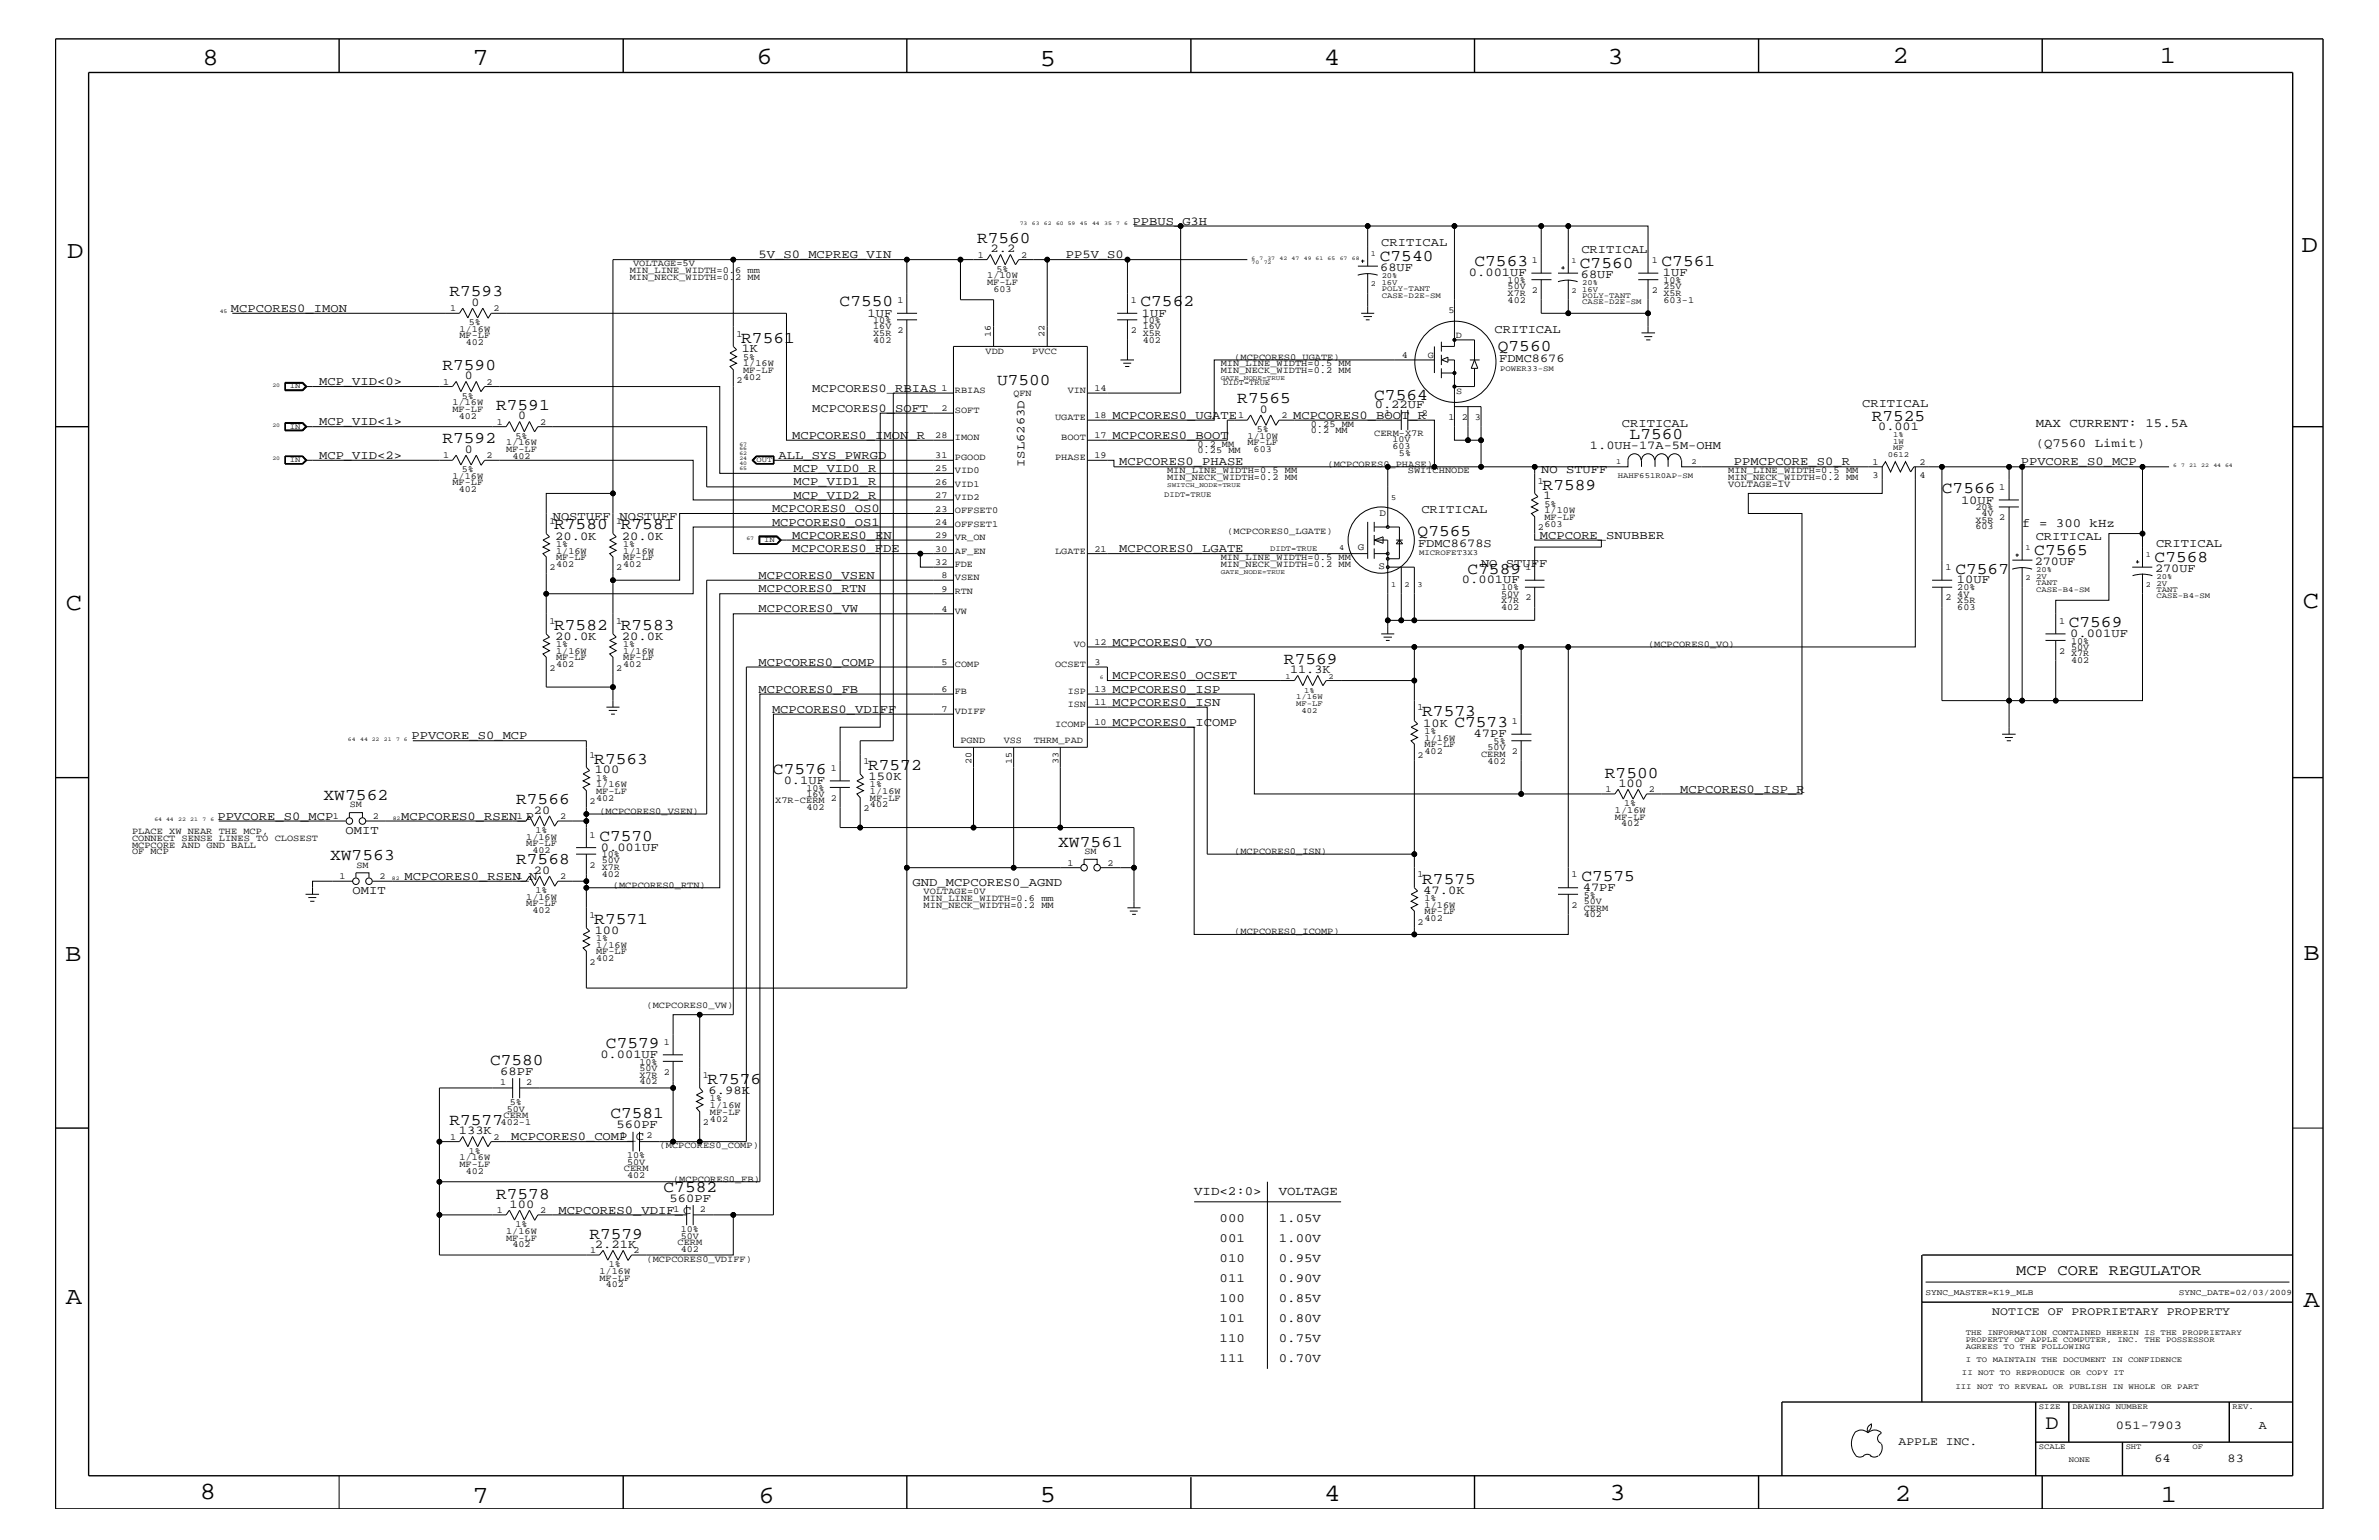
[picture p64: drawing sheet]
<svg xmlns="http://www.w3.org/2000/svg" width="432mm" height="279mm" viewBox="0 0 432 279" stroke-linecap="round" stroke-linejoin="round" font-family="sans-serif">
<defs><g id="words">
<g font-size="4.5">
<text x="36.7" y="11.7">8</text>
<text x="85.8" y="11.7">7</text>
<text x="137.3" y="11.5">6</text>
<text x="240.3" y="11.7">4</text>
<text x="291.8" y="11.5">3</text>
<text x="343.5" y="11.5">2</text>
<text x="392" y="11.5">1</text>
<text x="188.7" y="12.1">5</text>
<text x="12.2" y="46.8">D</text>
<text x="417.7" y="45.7">D</text>
<text x="11.9" y="110.6">C</text>
<text x="418" y="110.3">C</text>
<text x="11.9" y="174.3">B</text>
<text x="418.1" y="174.2">B</text>
<text x="11.9" y="236.7">A</text>
<text x="418.1" y="237.1">A</text>
<text x="36.2" y="271.9">8</text>
<text x="85.8" y="272.7">7</text>
<text x="137.7" y="272.7">6</text>
<text x="188.7" y="272.5">5</text>
<text x="240.4" y="272.3">4</text>
<text x="292.1" y="272.2">3</text>
<text x="343.9" y="272.3">2</text>
<text x="392.2" y="272.6">1</text>
</g>
<text font-size="3.7" x="371.3" y="259.3">D</text>
<g font-size="3">
<text x="177.3" y="44.1">R7560</text>
<text x="250.4" y="47.4">C7540</text>
<text x="81.6" y="53.8">R7593</text>
<text x="267.6" y="48.3">C7563</text>
<text x="286.8" y="48.7">C7560</text>
<text x="301.6" y="48.3">C7561</text>
<text x="152.4" y="55.6">C7550</text>
<text x="207" y="55.6">C7562</text>
<text x="134.5" y="62.2">R7561</text>
<text x="271.9" y="63.6">Q7560</text>
<text x="80.3" y="67.1">R7590</text>
<text x="181" y="69.9">U7500</text>
<text x="90" y="74.4">R7591</text>
<text x="224.6" y="73.2">R7565</text>
<text x="249.4" y="72.6">C7564</text>
<text x="339.7" y="76.3">R7525</text>
<text x="80.3" y="80.5">R7592</text>
<text x="295.8" y="79.7">L7560</text>
<text x="280" y="88.8">R7589</text>
<text x="352.5" y="89.5">C7566</text>
<text x="100.6" y="96">R7580</text>
<text x="112.7" y="96">R7581</text>
<text x="257.3" y="97.3">Q7565</text>
<text x="369.2" y="100.8">C7565</text>
<text x="266.4" y="104.1">C7589</text>
<text x="354.9" y="104.1">C7567</text>
<text x="391.1" y="102.1">C7568</text>
<text x="375.5" y="113.7">C7569</text>
<text x="100.6" y="114.2">R7582</text>
<text x="112.7" y="114.2">R7583</text>
<text x="233" y="120.4">R7569</text>
<text x="258.1" y="130">R7573</text>
<text x="264" y="131.9">C7573</text>
<text x="107.9" y="138.5">R7563</text>
<text x="140.3" y="140.4">C7576</text>
<text x="157.6" y="139.7">R7572</text>
<text x="291.3" y="141.1">R7500</text>
<text x="58.7" y="145.1">XW7562</text>
<text x="93.7" y="145.9">R7566</text>
<text x="108.8" y="152.6">C7570</text>
<text x="192.1" y="153.7">XW7561</text>
<text x="59.9" y="156.1">XW7563</text>
<text x="93.7" y="156.8">R7568</text>
<text x="258.1" y="160.3">R7575</text>
<text x="287" y="159.9">C7575</text>
<text x="107.9" y="167.6">R7571</text>
<text x="110" y="190.2">C7579</text>
<text x="88.9" y="193.2">C7580</text>
<text x="128.4" y="196.7">R7576</text>
<text x="110.8" y="202.9">C7581</text>
<text x="81.6" y="204.1">R7577</text>
<text x="90" y="217.5">R7578</text>
<text x="120.4" y="216.2">C7582</text>
<text x="107" y="224.7">R7579</text>
</g>
<text font-size="2.8" x="366" y="231.3">MCP CORE REGULATOR</text>
<g font-size="2.3">
<text x="369.5" y="77.4">MAX CURRENT: 15.5A</text>
<text x="369.5" y="81.1">(Q7560 Limit)</text>
<text x="367" y="95.6">f = 300 kHz</text>
<text x="216.7" y="216.9">VID&lt;2:0&gt;</text>
<text x="221.4" y="221.7">000</text>
<text x="232.1" y="216.9">VOLTAGE</text>
<text x="232.1" y="221.7">1.05V</text>
<text x="221.4" y="225.3">001</text>
<text x="232.1" y="225.3">1.00V</text>
<text x="221.4" y="229">010</text>
<text x="221.4" y="232.6">011</text>
<text x="232.1" y="229">0.95V</text>
<text x="232.1" y="232.6">0.90V</text>
<text x="221.4" y="239.9">101</text>
<text x="221.4" y="236.2">100</text>
<text x="232.1" y="239.9">0.80V</text>
<text x="232.1" y="236.2">0.85V</text>
<text x="221.4" y="243.5">110</text>
<text x="232.1" y="243.5">0.75V</text>
<text x="221.4" y="247.1">111</text>
<text x="232.1" y="247.1">0.70V</text>
</g>
<g font-size="2.2">
<text x="205.6" y="40.8">PPBUS_G3H</text>
<text x="137.7" y="46.8">5V_S0_MCPREG_VIN</text>
<text x="179.8" y="45.7">2.2</text>
<text x="193.5" y="46.8">PP5V_S0</text>
<text x="250.7" y="44.6">CRITICAL</text>
<text x="287" y="45.9">CRITICAL</text>
<text x="250.5" y="49.1">68UF</text>
<text x="266.6" y="50.2">0.001UF</text>
<text x="286.9" y="50.4">68UF</text>
<text x="301.8" y="50.2">1UF</text>
<text x="41.9" y="56.6">MCPCORES0_IMON</text>
<text x="85.6" y="55.5">0</text>
<text x="157.5" y="57.4">1UF</text>
<text x="207.3" y="57.4">1UF</text>
<text x="134.6" y="64">1K</text>
<text x="271.3" y="60.4">CRITICAL</text>
<text x="272.1" y="65.6">FDMC8676</text>
<text x="57.9" y="69.9">MCP_VID&lt;0&gt;</text>
<text x="84.4" y="68.8">0</text>
<text x="147.4" y="71.1">MCPCORES0_RBIAS</text>
<text x="57.9" y="77.2">MCP_VID&lt;1&gt;</text>
<text x="94" y="76.1">0</text>
<text x="147.4" y="74.7">MCPCORES0_SOFT</text>
<text x="201.9" y="76">MCPCORES0_UGATE</text>
<text x="228.6" y="74.9">0</text>
<text x="234.7" y="76">MCPCORES0_BOOT_R</text>
<text x="249.5" y="74">0.22UF</text>
<text x="294.4" y="77.4">CRITICAL</text>
<text x="338" y="73.8">CRITICAL</text>
<text x="57.9" y="83.3">MCP_VID&lt;2&gt;</text>
<text x="84.4" y="82.2">0</text>
<text x="141.3" y="83.3">ALL_SYS_PWRGD</text>
<text x="143.8" y="79.6">MCPCORES0_IMON_R</text>
<text x="201.9" y="79.6">MCPCORES0_BOOT</text>
<text x="288.6" y="81.4">1.0UH-17A-5M-OHM</text>
<text x="340.9" y="78">0.001</text>
<text x="144" y="88.1">MCP_VID1_R</text>
<text x="144" y="85.6">MCP_VID0_R</text>
<text x="185.9" y="84.7" transform="rotate(-90 185.9 84.7)">ISL6263D</text>
<text x="203.1" y="84.4">MCPCORES0_PHASE</text>
<text x="279.7" y="85.9">NO STUFF</text>
<text x="314.7" y="84.4">PPMCPCORE_S0_R</text>
<text x="366.8" y="84.4">PPVCORE_S0_MCP</text>
<text x="100.3" y="94.3">NOSTUFF</text>
<text x="112.4" y="94.3">NOSTUFF</text>
<text x="140.1" y="92.9">MCPCORES0_OS0</text>
<text x="140.1" y="95.4">MCPCORES0_OS1</text>
<text x="144" y="90.5">MCP_VID2_R</text>
<text x="258" y="93.2">CRITICAL</text>
<text x="280.2" y="90.6">1</text>
<text x="355.9" y="91.4">10UF</text>
<text x="100.8" y="97.9">20.0K</text>
<text x="112.9" y="97.9">20.0K</text>
<text x="143.8" y="100.2">MCPCORES0_FDE</text>
<text x="143.8" y="97.7">MCPCORES0_EN</text>
<text x="203.1" y="100.2">MCPCORES0_LGATE</text>
<text x="257.4" y="99.3">FDMC8678S</text>
<text x="279.5" y="97.7">MCPCORE_SNUBBER</text>
<text x="369.5" y="98">CRITICAL</text>
<text x="391.3" y="99.3">CRITICAL</text>
<text x="137.7" y="107.5">MCPCORES0_RTN</text>
<text x="137.7" y="105">MCPCORES0_VSEN</text>
<text x="265.3" y="105.9">0.001UF</text>
<text x="268.8" y="102.9">NO STUFF</text>
<text x="355.2" y="105.9">10UF</text>
<text x="369.3" y="102.5">270UF</text>
<text x="391.2" y="103.7">270UF</text>
<text x="137.7" y="111.1">MCPCORES0_VW</text>
<text x="100.8" y="116.1">20.0K</text>
<text x="112.9" y="116.1">20.0K</text>
<text x="201.9" y="117.2">MCPCORES0_VO</text>
<text x="375.8" y="115.6">0.001UF</text>
<text x="137.7" y="125.7">MCPCORES0_FB</text>
<text x="137.7" y="120.8">MCPCORES0_COMP</text>
<text x="201.9" y="123.2">MCPCORES0_OCSET</text>
<text x="201.9" y="125.7">MCPCORES0_ISP</text>
<text x="234.1" y="122.1">11.3K</text>
<text x="140.1" y="129.3">MCPCORES0_VDIFF</text>
<text x="201.9" y="131.7">MCPCORES0_ICOMP</text>
<text x="201.9" y="128">MCPCORES0_ISN</text>
<text x="258.3" y="131.9">10K</text>
<text x="74.7" y="134.1">PPVCORE_S0_MCP</text>
<text x="267.5" y="133.8">47PF</text>
<text x="107.9" y="140.3">100</text>
<text x="142.2" y="142.3">0.1UF</text>
<text x="157.6" y="141.5">150K</text>
<text x="293.8" y="142.8">100</text>
<text x="305" y="143.9">MCPCORES0_ISP_R</text>
<text x="39.5" y="148.7">PPVCORE_S0_MCP</text>
<text x="72.8" y="148.7">MCPCORES0_RSEN_P</text>
<text x="96.9" y="147.6">20</text>
<text x="62.7" y="151.3">OMIT</text>
<text x="109.1" y="154.4">0.001UF</text>
<text x="73.4" y="159.6">MCPCORES0_RSEN_N</text>
<text x="96.9" y="158.5">20</text>
<text x="165.6" y="160.8">GND_MCPCORES0_AGND</text>
<text x="287.3" y="161.7">47PF</text>
<text x="64" y="162.2">OMIT</text>
<text x="258.3" y="162.2">47.0K</text>
<text x="107.9" y="169.4">100</text>
<text x="109" y="192">0.001UF</text>
<text x="90.8" y="195">68PF</text>
<text x="128.6" y="198.5">6.98K</text>
<text x="83.3" y="205.8">133K</text>
<text x="92.8" y="206.9">MCPCORES0_COMP_C</text>
<text x="111.9" y="204.7">560PF</text>
<text x="92.5" y="219.1">100</text>
<text x="101.3" y="220.2">MCPCORES0_VDIF_C</text>
<text x="121.5" y="218">560PF</text>
<text x="108" y="226.4">2.21K</text>
<text x="384" y="259.3">051-7903</text>
<text x="410" y="259.3">A</text>
<text x="391" y="265.3">64</text>
<text x="404.3" y="265.3">83</text>
</g>
<g font-size="2.1">
<text x="361.6" y="238.6">NOTICE OF PROPRIETARY PROPERTY</text>
<text x="344.6" y="262.2">APPLE INC.</text>
</g>
<g font-size="1.8">
<text x="250.4" y="93.7">D</text>
<text x="246.5" y="99.9">G</text>
<text x="250.2" y="103.3">S</text>
</g>
<g font-size="1.7">
<text x="177.5" y="46.8">1</text>
<text x="185.3" y="46.8">2</text>
<text x="278" y="47.7">1</text>
<text x="299.8" y="47.7">1</text>
<text x="114.3" y="50.7">MIN_NECK_WIDTH=0.2 MM</text>
<text x="114.3" y="49.6">MIN_LINE_WIDTH=0.6 mm</text>
<text x="114.9" y="48.3">VOLTAGE=5V</text>
<text x="179.2" y="50.5">1/10W</text>
<text x="179.2" y="51.7">MF-LF</text>
<text x="180.3" y="52.9">603</text>
<text x="180.8" y="49.3">5%</text>
<text x="273.6" y="53.6">X7R</text>
<text x="273.6" y="51.3">10%</text>
<text x="273.6" y="52.4">50V</text>
<text x="278" y="53.2">2</text>
<text x="299.8" y="53.2">2</text>
<text x="301.9" y="53.6">X5R</text>
<text x="301.9" y="51.3">10%</text>
<text x="301.9" y="52.4">25V</text>
<text x="81.7" y="56.4">1</text>
<text x="85.1" y="59">5%</text>
<text x="89.6" y="56.4">2</text>
<text x="158.5" y="59.7">16V</text>
<text x="158.5" y="58.6">10%</text>
<text x="162.9" y="55">1</text>
<text x="205.2" y="55">1</text>
<text x="207.4" y="59.7">16V</text>
<text x="207.4" y="58.6">10%</text>
<text x="262.9" y="56.8">5</text>
<text x="273.6" y="54.9">402</text>
<text x="301.9" y="54.9">603-1</text>
<text x="83.4" y="61.4">MF-LF</text>
<text x="83.4" y="60.2">1/16W</text>
<text x="84.5" y="62.6">402</text>
<text x="133.7" y="61.1">1</text>
<text x="134.9" y="65.3">5%</text>
<text x="158.5" y="62.2">402</text>
<text x="158.5" y="60.9">X5R</text>
<text x="162.9" y="60.4">2</text>
<text x="178.9" y="64.3">VDD</text>
<text x="179.8" y="61.1" transform="rotate(-90 179.8 61.1)">16</text>
<text x="187.4" y="64.3">PVCC</text>
<text x="189.6" y="61.1" transform="rotate(-90 189.6 61.1)">22</text>
<text x="205.2" y="60.4">2</text>
<text x="207.4" y="62.2">402</text>
<text x="207.4" y="60.9">X5R</text>
<text x="224" y="65.3">(MCPCORES0_UGATE)</text>
<text x="254.4" y="64.9">4</text>
<text x="259.2" y="64.9">G</text>
<text x="264.2" y="61.3">D</text>
<text x="80.4" y="69.8">1</text>
<text x="88.3" y="69.8">2</text>
<text x="133.7" y="69.5">2</text>
<text x="134.9" y="66.5">1/16W</text>
<text x="134.9" y="68.9">402</text>
<text x="134.9" y="67.7">MF-LF</text>
<text x="170.9" y="71">1</text>
<text x="173.3" y="71.3">RBIAS</text>
<text x="183.9" y="71.8">QFN</text>
<text x="193.8" y="71.3">VIN</text>
<text x="198.6" y="71">14</text>
<text x="221.6" y="67.7">MIN_NECK_WIDTH=0.2 MM</text>
<text x="221.6" y="66.5">MIN_LINE_WIDTH=0.5 MM</text>
<text x="264.3" y="71.5">S</text>
<text x="82.1" y="73.5">1/16W</text>
<text x="82.1" y="74.7">MF-LF</text>
<text x="83.3" y="76">402</text>
<text x="83.8" y="72.3">5%</text>
<text x="90.2" y="77.1">1</text>
<text x="98" y="77.1">2</text>
<text x="170.9" y="74.6">2</text>
<text x="173.3" y="75">SOFT</text>
<text x="191.5" y="76.2">UGATE</text>
<text x="198.6" y="75.8">18</text>
<text x="224.7" y="75.8">1</text>
<text x="232.6" y="75.8">2</text>
<text x="237.9" y="77.4">0.25 MM</text>
<text x="251.4" y="75.6">1</text>
<text x="258.1" y="75.6">2</text>
<text x="262.9" y="76.2">1</text>
<text x="265.3" y="76.2">2</text>
<text x="267.7" y="76.2">3</text>
<text x="80.4" y="83.1">1</text>
<text x="88.3" y="83.1">2</text>
<text x="91.9" y="80.8">1/16W</text>
<text x="91.9" y="82">MF-LF</text>
<text x="93" y="83.3">402</text>
<text x="93.6" y="79.6">5%</text>
<text x="169.8" y="79.4">28</text>
<text x="169.8" y="83.1">31</text>
<text x="173.3" y="79.9">IMON</text>
<text x="173.3" y="83.5">PGOOD</text>
<text x="191.5" y="83.5">PHASE</text>
<text x="192.6" y="79.9">BOOT</text>
<text x="198.6" y="83.1">19</text>
<text x="198.6" y="79.4">17</text>
<text x="217.3" y="82.2">0.25 MM</text>
<text x="217.3" y="81.1">0.2 MM</text>
<text x="226.4" y="79.6">1/10W</text>
<text x="226.4" y="80.8">MF-LF</text>
<text x="227.5" y="82">603</text>
<text x="228.1" y="78.3">5%</text>
<text x="237.9" y="78.6">0.2 MM</text>
<text x="249.4" y="79">CERM-X7R</text>
<text x="252.7" y="80.2">10V</text>
<text x="252.7" y="81.4">603</text>
<text x="253.9" y="82.7">5%</text>
<text x="82.1" y="86.9">1/16W</text>
<text x="82.1" y="88.1">MF-LF</text>
<text x="83.3" y="89.3">402</text>
<text x="83.8" y="85.6">5%</text>
<text x="169.8" y="85.5">25</text>
<text x="169.8" y="88">26</text>
<text x="173.3" y="88.3">VID1</text>
<text x="173.3" y="85.9">VID0</text>
<text x="211.8" y="87.1">MIN_NECK_WIDTH=0.2 MM</text>
<text x="211.8" y="85.9">MIN_LINE_WIDTH=0.5 MM</text>
<text x="241" y="84.7">(MCPCORES0_PHASE)</text>
<text x="255.5" y="85.9">SWITCHNODE</text>
<text x="279.1" y="87.7">1</text>
<text x="313.7" y="85.9">MIN_LINE_WIDTH=0.5 MM</text>
<text x="313.7" y="87.1">MIN_NECK_WIDTH=0.2 MM</text>
<text x="313.7" y="88.3">VOLTAGE=1V</text>
<text x="339.9" y="84.4">1</text>
<text x="339.9" y="86.6">3</text>
<text x="348.4" y="84.4">2</text>
<text x="348.4" y="86.6">4</text>
<text x="362.9" y="88.9">1</text>
<text x="99.7" y="95">1</text>
<text x="111.8" y="95">1</text>
<text x="169.8" y="90.4">27</text>
<text x="169.8" y="92.8">23</text>
<text x="169.8" y="95.2">24</text>
<text x="173.3" y="95.6">OFFSET1</text>
<text x="173.3" y="93.2">OFFSET0</text>
<text x="173.3" y="90.7">VID2</text>
<text x="280.3" y="94.3">MF-LF</text>
<text x="280.3" y="93.2">1/10W</text>
<text x="280.3" y="95.6">603</text>
<text x="280.3" y="92">5%</text>
<text x="358.6" y="94.9">X5R</text>
<text x="358.6" y="92.6">20%</text>
<text x="359.7" y="93.7">4V</text>
<text x="362.9" y="94.3">2</text>
<text x="100.9" y="100.4">1/16W</text>
<text x="100.9" y="99.3">1%</text>
<text x="100.9" y="101.6">MF-LF</text>
<text x="113.1" y="100.4">1/16W</text>
<text x="113.1" y="101.6">MF-LF</text>
<text x="113.1" y="99.3">1%</text>
<text x="169.8" y="97.6">29</text>
<text x="169.8" y="100.1">30</text>
<text x="173.3" y="100.4">AF_EN</text>
<text x="173.3" y="98">VR_ON</text>
<text x="191.5" y="100.4">LGATE</text>
<text x="198.6" y="100.1">21</text>
<text x="221.6" y="101.6">MIN_LINE_WIDTH=0.5 MM</text>
<text x="222.8" y="96.8">(MCPCORES0_LGATE)</text>
<text x="279.1" y="96.2">2</text>
<text x="358.6" y="96">603</text>
<text x="99.7" y="103.5">2</text>
<text x="100.9" y="102.9">402</text>
<text x="111.8" y="103.5">2</text>
<text x="113.1" y="102.9">402</text>
<text x="169.8" y="102.5">32</text>
<text x="170.9" y="107.4">9</text>
<text x="170.9" y="104.9">8</text>
<text x="173.3" y="107.7">RTN</text>
<text x="173.3" y="102.9">FDE</text>
<text x="173.3" y="105.3">VSEN</text>
<text x="221.6" y="102.9">MIN_NECK_WIDTH=0.2 MM</text>
<text x="272.5" y="107.1">10%</text>
<text x="276.9" y="103.5">1</text>
<text x="353.1" y="103.5">1</text>
<text x="355.3" y="107.1">20%</text>
<text x="99.7" y="113.1">1</text>
<text x="111.8" y="113.1">1</text>
<text x="170.9" y="111">4</text>
<text x="173.3" y="111.4">VW</text>
<text x="272.5" y="108.2">50V</text>
<text x="272.5" y="110.6">402</text>
<text x="272.5" y="109.4">X7R</text>
<text x="276.9" y="108.9">2</text>
<text x="353.1" y="108.9">2</text>
<text x="355.3" y="109.4">X5R</text>
<text x="355.3" y="110.6">603</text>
<text x="355.3" y="108.2">4V</text>
<text x="373.7" y="113.1">1</text>
<text x="100.9" y="118.6">1/16W</text>
<text x="100.9" y="117.4">1%</text>
<text x="100.9" y="119.8">MF-LF</text>
<text x="113.1" y="118.6">1/16W</text>
<text x="113.1" y="117.4">1%</text>
<text x="113.1" y="119.8">MF-LF</text>
<text x="194.9" y="117.4">VO</text>
<text x="198.6" y="117">12</text>
<text x="299.1" y="117.4">(MCPCORES0_VO)</text>
<text x="373.7" y="118.6">2</text>
<text x="375.9" y="116.8">10%</text>
<text x="375.9" y="117.9">50V</text>
<text x="375.9" y="119.1">X7R</text>
<text x="99.7" y="121.7">2</text>
<text x="100.9" y="121">402</text>
<text x="111.8" y="121.7">2</text>
<text x="113.1" y="121">402</text>
<text x="170.9" y="120.7">5</text>
<text x="170.9" y="125.5">6</text>
<text x="173.3" y="125.9">FB</text>
<text x="173.3" y="121">COMP</text>
<text x="191.5" y="121">OCSET</text>
<text x="193.8" y="125.9">ISP</text>
<text x="198.6" y="125.5">13</text>
<text x="198.6" y="120.7">3</text>
<text x="375.9" y="120.3">402</text>
<text x="170.9" y="129.1">7</text>
<text x="173.3" y="129.6">VDIFF</text>
<text x="191.5" y="131.9">ICOMP</text>
<text x="193.8" y="128.3">ISN</text>
<text x="198.6" y="131.6">10</text>
<text x="198.6" y="128">11</text>
<text x="257.3" y="128.9">1</text>
<text x="274.4" y="131.3">1</text>
<text x="107" y="137.4">1</text>
<text x="174.3" y="134.7">PGND</text>
<text x="182.2" y="134.7">VSS</text>
<text x="187.6" y="134.7">THRM_PAD</text>
<text x="257.3" y="137.4">2</text>
<text x="258.6" y="133.2">1%</text>
<text x="258.6" y="136.8">402</text>
<text x="258.6" y="135.6">MF-LF</text>
<text x="258.6" y="134.4">1/16W</text>
<text x="268.8" y="137.3">CERM 2</text>
<text x="270" y="136.1">50V</text>
<text x="271.1" y="135">5%</text>
<text x="108.2" y="142.9">1/16W</text>
<text x="108.2" y="141.7">1%</text>
<text x="146.4" y="143.5">10%</text>
<text x="150.8" y="139.8">1</text>
<text x="156.7" y="138.6">1</text>
<text x="157.9" y="142.9">1%</text>
<text x="176.4" y="138.6" transform="rotate(-90 176.4 138.6)">20</text>
<text x="183.6" y="138.6" transform="rotate(-90 183.6 138.6)">15</text>
<text x="192.1" y="138.6" transform="rotate(-90 192.1 138.6)">33</text>
<text x="270" y="138.5">402</text>
<text x="291.4" y="143.7">1</text>
<text x="299.3" y="143.7">2</text>
<text x="60.4" y="148.5">1</text>
<text x="63.5" y="146.5">SM</text>
<text x="67.7" y="148.5">2</text>
<text x="93.8" y="148.5">1</text>
<text x="101.7" y="148.5">2</text>
<text x="107" y="145.9">2</text>
<text x="108.2" y="144">MF-LF</text>
<text x="108.2" y="145.3">402</text>
<text x="108.8" y="147.7">(MCPCORES0_VSEN)</text>
<text x="140.7" y="145.7">X7R-CERM 2</text>
<text x="146.4" y="144.6">16V</text>
<text x="146.4" y="147">402</text>
<text x="156.7" y="147.1">2</text>
<text x="157.9" y="145.3">MF-LF</text>
<text x="157.9" y="146.5">402</text>
<text x="157.9" y="144">1/16W</text>
<text x="293.1" y="148.7">MF-LF</text>
<text x="293.1" y="147.5">1/16W</text>
<text x="294.3" y="149.9">402</text>
<text x="294.8" y="146.2">1%</text>
<text x="24" y="155">OF MCP</text>
<text x="24" y="151.3">PLACE XW NEAR THE MCP,</text>
<text x="24" y="152.6">CONNECT SENSE LINES TO CLOSEST</text>
<text x="24" y="153.8">MCPCORE AND GND BALL</text>
<text x="95.5" y="152.3">1/16W</text>
<text x="95.5" y="153.5">MF-LF</text>
<text x="96.6" y="154.7">402</text>
<text x="97.2" y="151.1">1%</text>
<text x="107" y="152">1</text>
<text x="109.2" y="155.6">10%</text>
<text x="196.9" y="155">SM</text>
<text x="224" y="155">(MCPCORES0_ISN)</text>
<text x="61.6" y="159.5">1</text>
<text x="64.7" y="157.4">SM</text>
<text x="68.9" y="159.5">2</text>
<text x="93.8" y="159.5">1</text>
<text x="97.2" y="162">1%</text>
<text x="101.7" y="159.5">2</text>
<text x="107" y="157.4">2</text>
<text x="109.2" y="159.1">402</text>
<text x="109.2" y="157.9">X7R</text>
<text x="109.2" y="156.7">50V</text>
<text x="111.3" y="161.1">(MCPCORES0_RTN)</text>
<text x="193.8" y="157.1">1</text>
<text x="201" y="157.1">2</text>
<text x="257.3" y="159.2">1</text>
<text x="285.2" y="159.2">1</text>
<text x="95.5" y="163.3">1/16W</text>
<text x="95.5" y="164.5">MF-LF</text>
<text x="96.6" y="165.6">402</text>
<text x="107" y="166.5">1</text>
<text x="167.6" y="164.7">MIN_NECK_WIDTH=0.2 MM</text>
<text x="167.6" y="163.5">MIN_LINE_WIDTH=0.6 mm</text>
<text x="167.6" y="162.2">VOLTAGE=0V</text>
<text x="257.3" y="167.8">2</text>
<text x="258.6" y="165.9">MF-LF</text>
<text x="258.6" y="167.1">402</text>
<text x="258.6" y="163.5">1%</text>
<text x="258.6" y="164.7">1/16W</text>
<text x="285.2" y="164.7">2</text>
<text x="287.4" y="162.8">5%</text>
<text x="287.4" y="165.2">CERM</text>
<text x="287.4" y="166.4">402</text>
<text x="287.4" y="163.9">50V</text>
<text x="108.2" y="172">1/16W</text>
<text x="108.2" y="173.2">MF-LF</text>
<text x="108.2" y="170.7">1%</text>
<text x="224" y="169.5">(MCPCORES0_ICOMP)</text>
<text x="107" y="175">2</text>
<text x="108.2" y="174.4">402</text>
<text x="117.3" y="182.9">(MCPCORES0_VW)</text>
<text x="120.5" y="189.5">1</text>
<text x="90.8" y="196.8">1</text>
<text x="95.5" y="196.8">2</text>
<text x="116.1" y="193.2">10%</text>
<text x="116.1" y="194.3">50V</text>
<text x="116.1" y="196.7">402</text>
<text x="116.1" y="195.5">X7R</text>
<text x="120.5" y="195">2</text>
<text x="127.6" y="195.6">1</text>
<text x="91.4" y="202.9">CERM</text>
<text x="92" y="201.7">50V</text>
<text x="92.5" y="200.4">5%</text>
<text x="128.9" y="201">1/16W</text>
<text x="128.9" y="199.8">1%</text>
<text x="128.9" y="203.5">402</text>
<text x="128.9" y="202.3">MF-LF</text>
<text x="81.7" y="206.8">1</text>
<text x="85.1" y="209.3">1%</text>
<text x="89.6" y="206.8">2</text>
<text x="90.8" y="204.1">402-1</text>
<text x="112.6" y="206.5">1</text>
<text x="117.3" y="206.5">2</text>
<text x="119.7" y="208.3">(MCPCORES0_COMP)</text>
<text x="127.6" y="204.1">2</text>
<text x="83.4" y="211.7">MF-LF</text>
<text x="83.4" y="210.5">1/16W</text>
<text x="84.5" y="213">402</text>
<text x="113.2" y="212.5">CERM</text>
<text x="113.8" y="211.4">50V</text>
<text x="113.8" y="210.2">10%</text>
<text x="113.8" y="213.8">402</text>
<text x="122.2" y="214.4">(MCPCORES0_FB)</text>
<text x="90.2" y="220.1">1</text>
<text x="98" y="220.1">2</text>
<text x="122.3" y="219.8">1</text>
<text x="127" y="219.8">2</text>
<text x="91.9" y="225.1">MF-LF</text>
<text x="91.9" y="223.9">1/16W</text>
<text x="93" y="226.3">402</text>
<text x="93.6" y="222.6">1%</text>
<text x="107.1" y="227.4">1</text>
<text x="115" y="227.4">2</text>
<text x="123" y="225.9">CERM</text>
<text x="123.6" y="224.7">50V</text>
<text x="123.6" y="223.5">10%</text>
<text x="123.6" y="227.1">402</text>
<text x="108.8" y="231.1">1/16W</text>
<text x="108.8" y="232.4">MF-LF</text>
<text x="109.9" y="233.5">402</text>
<text x="110.5" y="229.9">1%</text>
<text x="117.3" y="229">(MCPCORES0_VDIFF)</text>
</g>
<g font-size="1.5">
<text x="349.5" y="235">SYNC_MASTER=K19_MLB</text>
<text x="395.5" y="235">SYNC_DATE=02/03/2009</text>
</g>
<g font-size="1.4">
<text x="248.8" y="46.5">1</text>
<text x="285.2" y="47.7">1</text>
<text x="248.8" y="51.9">2</text>
<text x="250.8" y="51.7">16V</text>
<text x="250.8" y="50.5">20%</text>
<text x="250.8" y="52.8">POLY-TANT</text>
<text x="285.2" y="53.2">2</text>
<text x="287.2" y="51.7">20%</text>
<text x="287.2" y="52.9">16V</text>
<text x="250.8" y="54">CASE-D2E-SM</text>
<text x="287.2" y="55.2">CASE-D2E-SM</text>
<text x="287.2" y="54">POLY-TANT</text>
<text x="52.6" y="70.5">IN</text>
<text x="222" y="69.8">DIDT=TRUE</text>
<text x="272.3" y="67.3">POWER33-SM</text>
<text x="52.6" y="77.8">IN</text>
<text x="52.6" y="83.8">IN</text>
<text x="137.3" y="83.8">OUT</text>
<text x="342.6" y="83">0612</text>
<text x="343.6" y="79.4">1%</text>
<text x="343.6" y="80.5">1W</text>
<text x="343.6" y="81.7">MF</text>
<text x="293.4" y="84.1">1</text>
<text x="293.6" y="86.6">HAHF651R0AP-SM</text>
<text x="307" y="84.1">2</text>
<text x="211.3" y="90.2">DIDT=TRUE</text>
<text x="252.5" y="90.7">5</text>
<text x="138.7" y="98.4">IN</text>
<text x="230.5" y="100">DIDT=TRUE</text>
<text x="243.1" y="99.9">4</text>
<text x="257.6" y="100.8">MICROFET3X3</text>
<text x="367.6" y="99.9">1</text>
<text x="389.5" y="101">1</text>
<text x="252.5" y="106.5">1</text>
<text x="254.9" y="106.5">2</text>
<text x="257.3" y="106.5">3</text>
<text x="367.6" y="105.3">2</text>
<text x="369.6" y="103.8">20%</text>
<text x="369.6" y="105">2V</text>
<text x="369.6" y="106.1">TANT</text>
<text x="369.6" y="107.4">CASE-B4-SM</text>
<text x="389.5" y="106.5">2</text>
<text x="391.4" y="106.3">2V</text>
<text x="391.4" y="107.4">TANT</text>
<text x="391.4" y="105">20%</text>
<text x="391.4" y="108.6">CASE-B4-SM</text>
<text x="233.3" y="123.1">1</text>
<text x="236.7" y="125.7">1%</text>
<text x="241.1" y="123.1">2</text>
<text x="235.2" y="126.9">1/16W</text>
<text x="235.2" y="128">MF-LF</text>
<text x="236.2" y="129.3">402</text>
<text x="356.8" y="242.3">THE INFORMATION CONTAINED HEREIN IS THE PROPRIETARY</text>
<text x="356.8" y="243.5">PROPERTY OF APPLE COMPUTER, INC. THE POSSESSOR</text>
<text x="356.8" y="244.7">AGREES TO THE FOLLOWING</text>
<text x="354.9" y="252">III NOT TO REVEAL OR PUBLISH IN WHOLE OR PART</text>
<text x="356.1" y="249.5">II NOT TO REPRODUCE OR COPY IT</text>
<text x="356.8" y="247.1">I TO MAINTAIN THE DOCUMENT IN CONFIDENCE</text>
<text x="370.1" y="255.6">SIZE</text>
<text x="376.2" y="255.6">DRAWING NUMBER</text>
<text x="405.2" y="255.6">REV.</text>
<text x="370.1" y="262.9">SCALE</text>
<text x="385.8" y="262.9">SHT</text>
<text x="397.9" y="262.9">OF</text>
<text x="375.5" y="265.3">NONE</text>
</g>
<g font-size="1.2">
<text x="221.6" y="68.9">GATE_NODE=TRUE</text>
<text x="211.8" y="88.3">SWITCH_NODE=TRUE</text>
<text x="221.6" y="104.1">GATE_NODE=TRUE</text>
</g>
<g font-size="1">
<text x="185.1" y="40.8">73</text>
<text x="187.3" y="40.8">63</text>
<text x="189.5" y="40.8">62</text>
<text x="191.7" y="40.8">60 59</text>
<text x="196" y="40.8">45</text>
<text x="198.2" y="40.8">44</text>
<text x="200.4" y="40.8">35</text>
<text x="202.6" y="40.8">7</text>
<text x="204" y="40.8">6</text>
<text x="227.2" y="47.1">6</text>
<text x="227.2" y="47.9">70</text>
<text x="228.6" y="47.1">7</text>
<text x="229.4" y="47.9">72</text>
<text x="230" y="47.1">37</text>
<text x="232.2" y="47.1">42</text>
<text x="234.4" y="47.1">47</text>
<text x="236.6" y="47.1">49 61</text>
<text x="241" y="47.1">65</text>
<text x="243.2" y="47.1">67</text>
<text x="245.4" y="47.1">68</text>
<text x="39.9" y="56.8">45</text>
<text x="49.4" y="70.1">20</text>
<text x="49.4" y="77.4">20</text>
<text x="49.4" y="83.5">20</text>
<text x="134.2" y="83.5">24</text>
<text x="134.2" y="82.6">62</text>
<text x="134.2" y="81.7">66</text>
<text x="134.2" y="80.9">67</text>
<text x="134.2" y="84.4">40</text>
<text x="134.2" y="85.2">65</text>
<text x="394.5" y="84.7">6</text>
<text x="395.9" y="84.7">7</text>
<text x="397.3" y="84.7">21</text>
<text x="399.5" y="84.7">22</text>
<text x="401.7" y="84.7">44 64</text>
<text x="135.5" y="98">67</text>
<text x="199.6" y="123.2">6</text>
<text x="63.2" y="134.4">64</text>
<text x="65.4" y="134.4">44 22</text>
<text x="69.7" y="134.4">21</text>
<text x="71.9" y="134.4">7</text>
<text x="73.3" y="134.4">6</text>
<text x="28" y="149">64 44</text>
<text x="32.3" y="149">22</text>
<text x="34.5" y="149">21</text>
<text x="36.7" y="149">7</text>
<text x="38.2" y="149">6</text>
<text x="71.3" y="148.7">82</text>
<text x="71.1" y="159.6">82</text>
</g>
</g></defs>
<g fill="none" stroke="#000" stroke-width=".18">
<path d="M42.2 56.8h41.2l.6-.9 .9 1.8 .9-1.8 .9 1.8 .9-1.8 1 1.8M88.6 57.8l.6-1h53.5v23.1h30.4M133.1 47.1v15.8l.6 .5-1.2 .6 1.2 .7-1.2 .6 1.2 .6-1.2 .6 .6 .6v33.3h33.9M162.8 58h3.7M162.8 56.8h3.7M164.6 47.1h-53.3v42.4h-12.2v7.3l.6 .6-1.1 .6 1.1 .7-1.1 .6 1.1 .6-1.1 .5 .5 .6v6.7h26.7v-12.1h47.3M164.6 58v99.4h19.4M174.3 47.1h4.9l.5-.9 1 1.8 .9-1.8 .9 1.8 .9-1.8 .9 1.8 .6-.9h5.2v15.8M174.3 47.1h-9.7v9.7M174.3 47.1v7.3h6v8.5M190.1 47.1h36.3M202.8 58h3.6"/>
<path d="M202.8 56.8h3.6M204.6 47.1v9.7M204.6 58v7.3M205.8 41h42.4v7.3M214.3 41v30.3h-16.9M246.4 49.9a5.9 5.9 0 0 1 3.6 0M246.5 48.3h3.6M247.1 56.8h2.3M247.1 47.4h.6M247.3 47.1v.6M247.5 57.4h1.5M247.9 58h.7"/>
<path d="M248.2 49.6v7.2M248.2 41h36.4M264 41v21.9h-2.4M278 50.7h3.6M278 49.6h3.6M279.7 50.7v6.1h4.9M279.7 41v8.6M282.8 51.1a5.8 5.8 0 0 1 3.5 0M282.8 49.6h3.6M283.4 48.6h.6M283.7 48.3v.6M284.6 50.7v6.1h14.5"/>
<path d="M284.6 49.6v-8.6h14.5v8.6M297.3 50.7h3.7M297.3 49.6h3.7M299.1 50.7v9.7M51.7 69.4h3.2l.8 .7-.8 .8h-3.2zM51.7 76.7h3.2l.8 .7-.8 .8h-3.2zM51.7 78.1h3.2M51.7 76.7h3.2M51.7 70.8h3.2M51.7 69.5h3.2M51.8 69.5v1.3M51.8 76.7v1.4"/>
<path d="M51.8 76.8h3.1l.6 .6M51.8 69.5h3.1l.6 .6M54.9 76.7l.6 .7-.6 .7M54.9 76.7l.7 .7-.7 .7M54.9 69.5l.6 .6-.6 .7M54.9 69.5l.7 .6-.7 .7M55.5 70.1h26.6l.7-.9 .9 1.9 .9-1.9 .9 1.9 .9-1.9 .9 1.9 .7-1h42.6v15.8h42.5M55.5 77.4h36.4l.6-.9 .9 1.8 .9-1.8 .9 1.8 .9-1.8 .9 1.8 .6-.9h30.7v10.9h44.8M55.5 77.4l-.6 .6h-3.1M55.5 70.1l-.6 .6h-3.1M173.1 71.3h-11v63.1h-6v6l.6 .7-1.2 .6 1.2 .6-1.2 .6 1.2 .6-1.2 .5 .6 .7v5.4h20.6v-14.5M173.1 75h-13.3v56.9h-7.3v9.8"/>
<path d="M173.1 62.9h24.3v72.7h-24.3zM203.4 65.3h2.4M203.9 65.9h1.4M204.2 66.5h.8M254.3 76.2h-22.1l-.6 1-1-1.9-.8 1.9-.9-1.9-1 1.9-.9-1.9-.6 .9h-3.6v3.7h-25.4M254.3 74.4v3.6M255.5 76.2h4.9v8.5h8.4M255.5 74.4v3.6M260.4 65.3h-40v10.9h-23M260.4 62.9v4.8M261.6 65.3l1.2-.5v.9l-1.1-.4M261.6 62v1.8"/>
<path d="M261.6 64.4v1.8M261.6 66.8v1.8M261.6 67.7h2.4M262.8 65.3h1.2v14.6h4.8M264 61.7h3.6v3.6M264 73.8h4.8v10.9M266.4 73.8v6.1M266.8 65.3h1.8M267.6 66.8v3.3h-3.6M267.6 65.3l.6 1.5h-1.2zM297.9 60.4h2.5M298.5 61.1h1.4"/>
<path d="M298.8 61.7h.8M51.8 82.8h3.1l.6 .7-.6 .6h-3.1zM54.9 82.8l.6 .7M54.9 82.7h-3.2v1.5h3.2M54.9 82.7l.8 .8-.8 .7M54.9 82.7l.7 .8-.7 .7M55.5 83.5l-.6 .6M55.5 83.5h26.6l.7-.9 .9 1.8 .9-1.8 .9 1.8 .9-1.8 .9 1.8M87.3 84.4l.7-.9h37.8v7.2h47.3M111.3 89.5v7.3l.5 .6-1.1 .6 1.1 .7-1.1 .6 1.1 .6-1.1 .5 .6 .6v4.3h12.1v-12.1h49.7M137.2 82.7h3.3v1.5h-3.3M137.2 82.7l-.7 .8 .7 .7"/>
<path d="M137.2 82.7l-.6 .8 .6 .7M137.3 82.8l-.6 .7 .6 .6M137.3 82.8h3.1v1.3h-3.1M137.8 97.2h3.3l.7 .8-.7 .7h-3.3zM137.8 98.7h3.2M137.8 98.7v-1.4h3.2l.7 .7-.7 .7M137.8 97.4h3.2M137.9 97.4v1.3M140.4 83.5h32.7M141 97.4l.6 .6-.6 .7M141 97.4l.6 .6M141.6 98l-.6 .7"/>
<path d="M141.6 98h31.5M197.4 83.5h4.8v1.2h49.7M248.2 94.7v6.7M249.4 98h2.5v17M249.4 95.6h4.6v5.8h-2.1M249.4 98l1.6-.6v1.2zM249.4 94.7v1.8M249.4 97.1v1.8M249.4 99.5v1.9M253.4 98h1.2M254 98l.6 .7h-1.2zM260.4 84.7h-8.5v10.9"/>
<path d="M268.8 84.7h9.8M297.9 83.5a1.19 1.19 0 0 0-1.2-1.2 1.19 1.19 0 0 0-1.2 1.2v1.2h-16.9v4.8l.5 .6-1.1 .6 1.1 .7-1.1 .6 1.1 .6-1.1 .6 .6 .6v4.2h12.1v1.3h-12.1v6M300.3 83.5a1.19 1.19 0 0 0-1.2-1.2 1.19 1.19 0 0 0-1.2 1.2v1.2M302.8 83.5a1.19 1.19 0 0 0-1.2-1.2 1.19 1.19 0 0 0-1.2 1.2v1.2M302.8 83.5a1.19 1.19 0 0 1 1.2-1.2 1.19 1.19 0 0 1 1.1 1.2M302.8 83.5v1.2M305.2 83.5v1.2h36.4l.6-.9 1 1.8 .8-1.8 .9 1.8 1-1.8 .9 1.8 .6-.9h5.1v20.6M341.6 84.7v4.8h-24.3v3.7h9.8v50.8h-28.2l-.6 1.1M347.6 84.7v32.7h-63v43.7M352.5 84.7h12.2M362.8 90.7h3.6M362.8 92h3.6"/>
<path d="M364.7 92v35.1h2.3M367 84.7h-2.3v6M388.9 84.7v12.1h-6.1v12.1h-9.7v6.1M388.9 96.8v6.1M393.7 84.7h-26.7v16.9M99.1 107.7v7.3l.6 .6-1.1 .6 1.1 .6-1.1 .6 1.1 .7-1.1 .5 .5 .6v5.5h12.2v3.6M111.3 105.3v9.7l.5 .6-1.1 .6 1.1 .6-1.1 .6 1.1 .7-1.1 .5 .6 .6v5.5M173.1 107.7h-42.5v53.4h-24.2v7.2l.6 .6-1.2 .6 1.2 .6-1.2 .6 1.2 .7-1.2 .6 .6 .6v6.7h58.2v-21.9M173.1 100.4h-6.1v2.5h6.1M173.1 111.4h-40v72.7h-10.9v7.3M173.1 105.3h-44.8v42.4h-21.9M197.4 117.4h78.7v15.8"/>
<path d="M197.4 100.4h50.8M249.4 100.4h2.5M250.7 115h2.4M251.1 115.6h1.5M251.5 116.2h.7M251.9 102.9h4.8v9.7M254.3 102.9v9.7h-2.4M256.7 117.4v6.1h-16l-.6 .9-.9-1.9-.9 1.9-1-1.9-.8 1.9-1-1.9-.5 1h-34v-2.5h-3.6M276.1 117.4h8.5M276.8 105.3h3.5M276.8 106.5h3.5M278.6 106.5v6.1h-24.3"/>
<path d="M350.7 105.3h3.6M350.7 106.5h3.6M352.5 106.5v20.6h12.2v6.1M365.2 103.3a5.9 5.9 0 0 1 3.6 0M365.3 101.6h3.6M365.8 100.7h.6M366.1 100.4v.6M367 102.9v24.2M371.3 115h3.6M371.3 116.2h3.6M387 102.9h3.7M387.1 104.5a5.9 5.9 0 0 1 3.6 0"/>
<path d="M387.7 102h.6M387.9 101.6v.6M388.9 104.1v23h-15.8v-10.9M74.9 134.4h31.5v4.8l.6 .6-1.2 .6 1.2 .7-1.2 .6 1.2 .6-1.2 .6 .6 .6v5.5M110.1 128.3h2.3M110.5 128.9h1.5M110.9 129.6h.7M173.1 121h-37.6v86.1h-8.5v-5.4l-.6-.7 1.2-.6-1.2-.6 1.2-.6-1.2-.5 1.2-.6-.6-.7v-13.3M173.1 125.9h-35.2v88.5h-58.1v6M173.1 129.6h-32.7v90.8h-7.3v7.3h-18.5l-.6 1M184 135.6v21.8h12.1M192.4 135.6v14.5"/>
<path d="M197.4 125.9h30.3v18.1h48.4M197.4 128.3h21.7v26.7h37.6M197.4 131.9h19.3v37.6h40M256.7 123.5v7.3l.6 .5-1.2 .6 1.2 .6-1.2 .7 1.2 .6-1.2 .6 .6 .6v26.1l.6 .6-1.2 .5 1.2 .6-1.2 .7 1.2 .6-1.2 .6 .6 .6v4.2h27.9v-7.3M274.3 133.2h3.7M274.3 134.4h3.7M276.1 134.4v9.6h17l.6-.8 .9 1.8 .9-1.8 .9 1.8 .9-1.8 1 1.8M363.4 133.2h2.4M363.9 133.8h1.4M364.2 134.4h.8M367 127.1h6.1M39.7 149h23"/>
<path d="M63.4 148.4v-1h2.4v1M64 159.9h-7.3v2.3M64.6 159.2v-.8h2.4v.8M66.4 149h29.1l.6-1 .9 1.9 1-1.9 .8 1.9 .9-1.9 1 1.9 .6-.9h5.1v4.8M67.6 159.9h27.9l.6-1 .9 1.8 1-1.8 .8 1.8 .9-1.8 1 1.8M104.6 155h3.6M104.6 153.8h3.6M106.4 155v4.9h-5.1l-.6 .9M106.4 159.9v1.2M150.6 142.9h3.7M150.6 141.7h3.7M152.5 142.9v7.2h3.6"/>
<path d="M176.7 150.1h29.1v14.6M196.8 156.8v-.9h2.3v.9M199.7 157.4h6.1M55.5 162.2h2.4M56 162.8h1.4M56.3 163.5h.8M204.6 164.7h2.4M205.1 165.3h1.4M205.5 165.9h.7M282.8 162.2h3.6M282.8 161.1h3.6M93 195.6v3.6"/>
<path d="M93 197.4h-13.2v17M94.3 195.6v3.6M94.3 197.4h27.9M120.3 192.6h3.7M120.3 191.4h3.7M122.2 192.6v14.5h-6.1M79.8 207.1h3.6l.6-.9 .9 1.9 .9-1.9 .9 1.9 .9-1.9 1 1.9 .6-1h25.7M114.9 205.3v3.6M116.1 205.3v3.6M122.2 207.1h4.8M124.6 218.6v3.7M125.8 218.6v3.7"/>
<path d="M216.7 218h26.7M230 214.4v34M416.1 204.7h5.5M79.8 220.4h12.1l.6-.8 .9 1.7 .9-1.7 .9 1.7 .9-1.7 .9 1.7M79.8 220.4v7.3h29l.7-.8 .8 1.7 1-1.7 .9 1.7 .9-1.7 .9 1.7M124.6 220.4h-27l-.6 1M125.8 220.4h7.3M349.5 232.6h66M336.6 260a1.69 1.69 0 0 1 2.4 0 1.72 1.72 0 0 1 2.5 0M339.6 258.3l.1 .1a1.27 1.27 0 0 1-.7 1.3M339.6 258.4a.99 .99 0 0 0-.6 1.4M61.6 267.7v6.1"/>
<path d="M336.6 260a3.3 3.3 0 0 0 .3 4.1M336.9 264.1l.7 .3 .7-.3M338.2 264.1l.7-.3 .7 .3M339.5 264.1l.7 .3 .7-.3M341.5 260.1a.93 .93 0 0 0-.7 .9 .93 .93 0 0 0 .7 .9M341.5 262l.1 .7a1.99 1.99 0 0 1-.6 1.4"/>
<circle cx="133.1" cy="47.1" r=".42"/>
<circle cx="164.6" cy="47.1" r=".42"/>
<circle cx="174.3" cy="47.1" r=".42"/>
<circle cx="190.1" cy="47.1" r=".42"/>
<circle cx="204.6" cy="47.1" r=".42"/>
<circle cx="214.3" cy="41" r=".42"/>
<circle cx="248.2" cy="41" r=".42"/>
<circle cx="264" cy="41" r=".42"/>
<circle cx="279.7" cy="41" r=".42"/>
<circle cx="284.6" cy="56.8" r=".42"/>
<circle cx="284.6" cy="41" r=".42"/>
<circle cx="299.1" cy="56.8" r=".42"/>
<circle cx="264" cy="70.1" r=".25"/>
<circle cx="264" cy="61.7" r=".25"/>
<circle cx="264" cy="67.7" r=".25"/>
<circle cx="264.2" cy="65.6" r="7.4"/>
<circle cx="266.4" cy="79.9" r=".42"/>
<circle cx="268.8" cy="79.9" r=".42"/>
<circle cx="111.3" cy="89.5" r=".42"/>
<circle cx="250.7" cy="98" r="6"/>
<circle cx="251.9" cy="84.7" r=".42"/>
<circle cx="251.9" cy="95.6" r=".25"/>
<circle cx="260.3" cy="84.7" r=".42"/>
<circle cx="268.8" cy="84.7" r=".42"/>
<circle cx="278.6" cy="84.7" r=".42"/>
<circle cx="352.5" cy="84.7" r=".42"/>
<circle cx="364.7" cy="84.7" r=".42"/>
<circle cx="367" cy="84.7" r=".42"/>
<circle cx="388.9" cy="84.7" r=".42"/>
<circle cx="388.9" cy="96.8" r=".42"/>
<circle cx="99.1" cy="107.7" r=".42"/>
<circle cx="111.3" cy="105.3" r=".42"/>
<circle cx="167" cy="100.4" r=".42"/>
<circle cx="251.9" cy="112.6" r=".42"/>
<circle cx="251.9" cy="100.4" r=".25"/>
<circle cx="251.9" cy="101.4" r=".25"/>
<circle cx="251.9" cy="102.9" r=".25"/>
<circle cx="254.3" cy="112.6" r=".42"/>
<circle cx="256.7" cy="117.4" r=".42"/>
<circle cx="256.7" cy="112.6" r=".42"/>
<circle cx="276.1" cy="117.4" r=".42"/>
<circle cx="284.6" cy="117.4" r=".42"/>
<circle cx="111.3" cy="124.7" r=".42"/>
<circle cx="256.7" cy="123.5" r=".42"/>
<circle cx="364.7" cy="127.1" r=".42"/>
<circle cx="367" cy="127.1" r=".42"/>
<circle cx="373.1" cy="127.1" r=".42"/>
<circle cx="63.4" cy="149" r=".59"/>
<circle cx="64.6" cy="159.9" r=".59"/>
<circle cx="65.8" cy="149" r=".59"/>
<circle cx="67" cy="159.9" r=".59"/>
<circle cx="106.4" cy="147.7" r=".42"/>
<circle cx="106.4" cy="149" r=".42"/>
<circle cx="106.4" cy="159.9" r=".42"/>
<circle cx="156.1" cy="150.1" r=".42"/>
<circle cx="164.6" cy="157.4" r=".42"/>
<circle cx="176.7" cy="150.1" r=".42"/>
<circle cx="184" cy="157.4" r=".42"/>
<circle cx="192.4" cy="150.1" r=".42"/>
<circle cx="196.8" cy="157.4" r=".59"/>
<circle cx="199.1" cy="157.4" r=".59"/>
<circle cx="205.8" cy="157.4" r=".42"/>
<circle cx="256.7" cy="155" r=".42"/>
<circle cx="276.1" cy="144" r=".42"/>
<circle cx="106.4" cy="161.1" r=".42"/>
<circle cx="256.7" cy="169.5" r=".42"/>
<circle cx="122.2" cy="197.4" r=".42"/>
<circle cx="127" cy="184.1" r=".42"/>
<circle cx="79.8" cy="214.4" r=".42"/>
<circle cx="79.8" cy="207.1" r=".42"/>
<circle cx="122.2" cy="207.1" r=".42"/>
<circle cx="127" cy="207.1" r=".42"/>
<circle cx="79.8" cy="220.4" r=".42"/>
<circle cx="133.1" cy="220.4" r=".42"/>
</g>
<g fill="#000">
<circle cx="133.1" cy="47.1" r=".42"/>
<circle cx="164.6" cy="47.1" r=".42"/>
<circle cx="174.3" cy="47.1" r=".42"/>
<circle cx="190.1" cy="47.1" r=".42"/>
<circle cx="204.6" cy="47.1" r=".42"/>
<circle cx="214.3" cy="41" r=".42"/>
<circle cx="248.2" cy="41" r=".42"/>
<circle cx="264" cy="41" r=".42"/>
<circle cx="279.7" cy="41" r=".42"/>
<circle cx="284.6" cy="56.8" r=".42"/>
<circle cx="284.6" cy="41" r=".42"/>
<circle cx="299.1" cy="56.8" r=".42"/>
<circle cx="264" cy="70.1" r=".25"/>
<circle cx="264" cy="61.7" r=".25"/>
<circle cx="264" cy="67.7" r=".25"/>
<circle cx="266.4" cy="79.9" r=".42"/>
<circle cx="268.8" cy="79.9" r=".42"/>
<circle cx="111.3" cy="89.5" r=".42"/>
<circle cx="251.9" cy="84.7" r=".42"/>
<circle cx="260.3" cy="84.7" r=".42"/>
<circle cx="268.8" cy="84.7" r=".42"/>
<circle cx="278.6" cy="84.7" r=".42"/>
<circle cx="352.5" cy="84.7" r=".42"/>
<circle cx="364.7" cy="84.7" r=".42"/>
<circle cx="367" cy="84.7" r=".42"/>
<circle cx="388.9" cy="84.7" r=".42"/>
<circle cx="388.9" cy="96.8" r=".42"/>
<circle cx="99.1" cy="107.7" r=".42"/>
<circle cx="111.3" cy="105.3" r=".42"/>
<circle cx="167" cy="100.4" r=".42"/>
<circle cx="251.9" cy="112.6" r=".42"/>
<circle cx="254.3" cy="112.6" r=".42"/>
<circle cx="256.7" cy="117.4" r=".42"/>
<circle cx="256.7" cy="112.6" r=".42"/>
<circle cx="276.1" cy="117.4" r=".42"/>
<circle cx="284.6" cy="117.4" r=".42"/>
<circle cx="111.3" cy="124.7" r=".42"/>
<circle cx="256.7" cy="123.5" r=".42"/>
<circle cx="364.7" cy="127.1" r=".42"/>
<circle cx="367" cy="127.1" r=".42"/>
<circle cx="373.1" cy="127.1" r=".42"/>
<circle cx="106.4" cy="147.7" r=".42"/>
<circle cx="106.4" cy="149" r=".42"/>
<circle cx="106.4" cy="159.9" r=".42"/>
<circle cx="156.1" cy="150.1" r=".42"/>
<circle cx="164.6" cy="157.4" r=".42"/>
<circle cx="176.7" cy="150.1" r=".42"/>
<circle cx="184" cy="157.4" r=".42"/>
<circle cx="192.4" cy="150.1" r=".42"/>
<circle cx="205.8" cy="157.4" r=".42"/>
<circle cx="256.7" cy="155" r=".42"/>
<circle cx="276.1" cy="144" r=".42"/>
<circle cx="106.4" cy="161.1" r=".42"/>
<circle cx="256.7" cy="169.5" r=".42"/>
<circle cx="122.2" cy="197.4" r=".42"/>
<circle cx="127" cy="184.1" r=".42"/>
<circle cx="79.8" cy="214.4" r=".42"/>
<circle cx="79.8" cy="207.1" r=".42"/>
<circle cx="122.2" cy="207.1" r=".42"/>
<circle cx="127" cy="207.1" r=".42"/>
<circle cx="79.8" cy="220.4" r=".42"/>
<circle cx="133.1" cy="220.4" r=".42"/>
</g>
<g fill="none" stroke="#000" stroke-width=".25">
<path d="M10.1 7.1h411.5v266.7h-411.5zM16.1 13.2h400v254.5h-400zM61.6 7.1v6.1M113.1 7.1v6.1M164.6 7.1v6.1M216.2 7.1v6.1M267.6 7.1v6.1M319.2 7.1v6.1M370.7 7.1v6.1M10.1 77.4h6M416.1 77.4h5.5M10.1 141.1h6"/>
<path d="M416.1 141.1h5.5M10.1 204.7h6M348.8 236.2h67.3M348.8 227.7v26.7M348.9 227.7h67.2M369.5 254.4v13.3M375.5 254.4v7.2M404.6 254.4v7.2M416.1 254.4h-92.7v13.3M113.1 267.7v6.1M164.6 267.7v6.1M216.2 268v5.8"/>
<path d="M267.6 267.7v6.1M319.2 267.7v6.1M369.5 261.6h46.6M370.7 267.7v6.1M385.2 261.6v6.1"/>
</g>
<use href="#words"/>
</svg>
